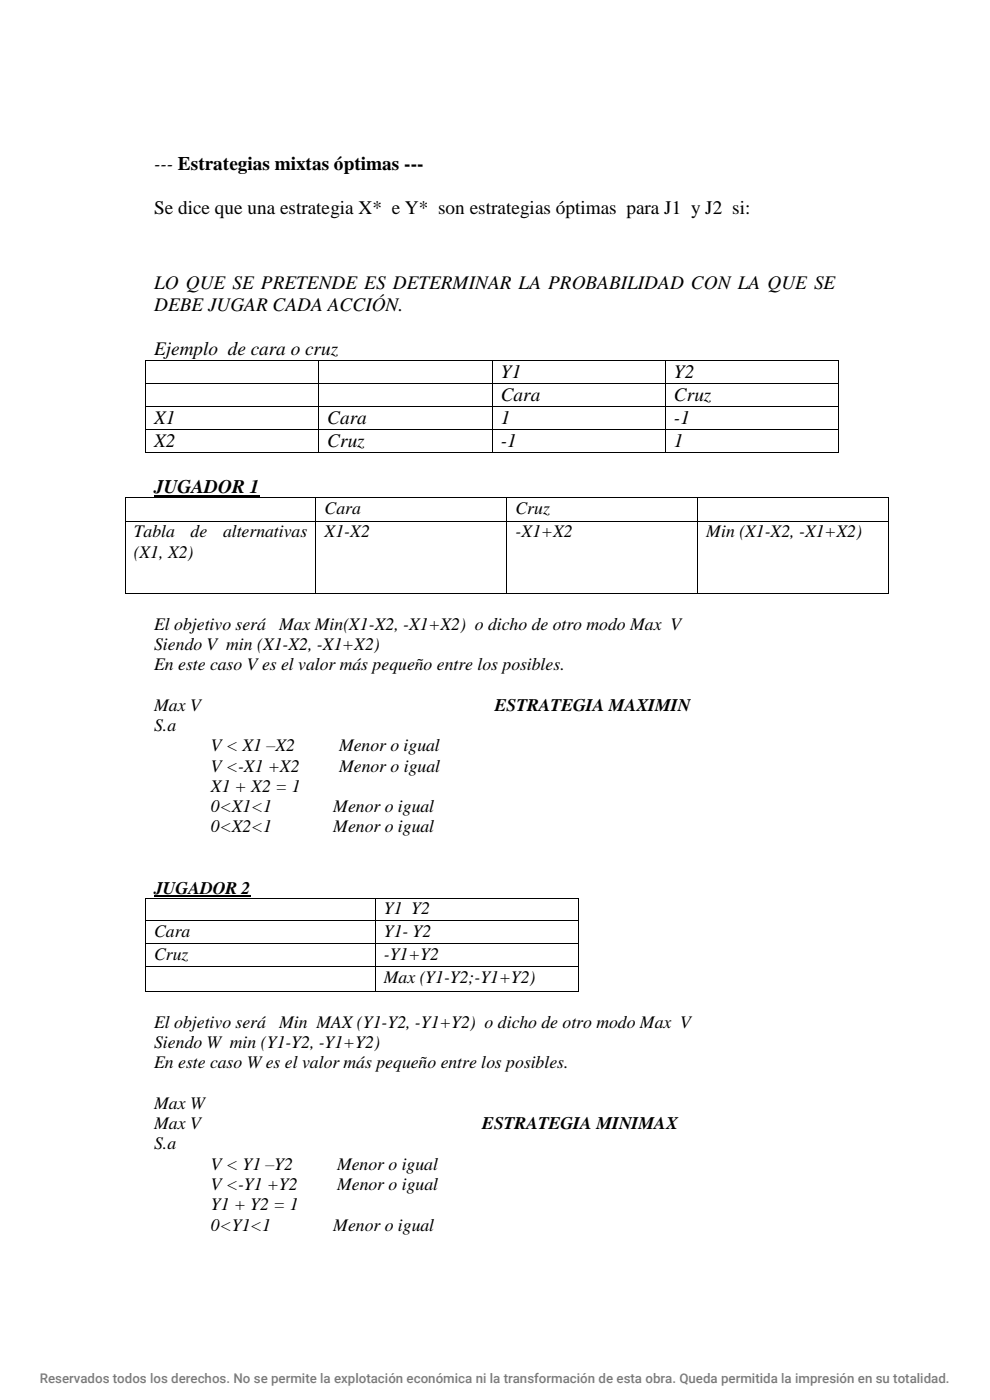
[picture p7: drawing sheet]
<svg xmlns="http://www.w3.org/2000/svg" width="210mm" height="297mm" viewBox="0 0 210 297" stroke-linecap="round" stroke-linejoin="round" font-family="sans-serif">
<defs><g id="words">
<g font-size="4.1">
<text x="32.7" y="36">--- Estrategias mixtas óptimas ---</text>
<text x="32.7" y="45.4">Se dice que una estrategia X* e Y* son estrategias óptimas para J1 y J2 si:</text>
<text x="32.7" y="61.3">LO QUE SE PRETENDE ES DETERMINAR LA PROBABILIDAD CON LA QUE SE</text>
<text x="32.7" y="66">DEBE JUGAR CADA ACCIÓN.</text>
<text x="32.7" y="75.4">Ejemplo de cara o cruz</text>
<text x="106.2" y="80.3">Y1</text>
<text x="143" y="80.3">Y2</text>
<text x="32.7" y="90">X1</text>
<text x="69.4" y="90">Cara</text>
<text x="106.2" y="85.1">Cara</text>
<text x="106.2" y="90">1</text>
<text x="143" y="85.1">Cruz</text>
<text x="143" y="90">-1</text>
<text x="32.7" y="94.9">X2</text>
<text x="69.4" y="94.9">Cruz</text>
<text x="106.2" y="94.9">-1</text>
<text x="143" y="94.9">1</text>
<text x="32.7" y="104.5">JUGADOR 1</text>
</g>
<g font-size="3.8">
<text x="68.9" y="109">Cara</text>
<text x="109.4" y="109">Cruz</text>
<text x="28.4" y="114">Tabla</text>
<text x="28.4" y="118.3">(X1, X2)</text>
<text x="40.4" y="114">de</text>
<text x="47.3" y="114">alternativas</text>
<text x="68.9" y="114">X1-X2</text>
<text x="109.4" y="114">-X1+X2</text>
<text x="149.8" y="114">Min (X1-X2, -X1+X2)</text>
<text x="32.7" y="133.6">El objetivo será</text>
<text x="32.7" y="137.9">Siendo V min (X1-X2, -X1+X2)</text>
<text x="59.2" y="133.6">Max Min(X1-X2, -X1+X2) o dicho de otro modo Max V</text>
<text x="32.7" y="142.2">En este caso V es el valor más pequeño entre los posibles.</text>
<text x="32.7" y="150.8">Max V</text>
<text x="32.7" y="155.1">S.a</text>
<text x="105" y="150.8">ESTRATEGIA MAXIMIN</text>
<text x="44.7" y="159.4">V &lt; X1 –X2</text>
<text x="71.9" y="159.4">Menor o igual</text>
<text x="44.7" y="163.7">V &lt;-X1 +X2</text>
<text x="44.7" y="168">X1 + X2 = 1</text>
<text x="71.9" y="163.7">Menor o igual</text>
<text x="44.7" y="172.3">0&lt;X1&lt;1</text>
<text x="70.7" y="172.3">Menor o igual</text>
<text x="44.7" y="176.6">0&lt;X2&lt;1</text>
<text x="70.7" y="176.6">Menor o igual</text>
<text x="32.7" y="189.6">JUGADOR 2</text>
<text x="81.4" y="194">Y1 Y2</text>
<text x="32.7" y="198.9">Cara</text>
<text x="32.7" y="203.7">Cruz</text>
<text x="81.4" y="198.9">Y1- Y2</text>
<text x="81.4" y="203.7">-Y1+Y2</text>
<text x="81.4" y="208.6">Max (Y1-Y2;-Y1+Y2)</text>
<text x="32.7" y="218">El objetivo será</text>
<text x="59.2" y="218">Min MAX (Y1-Y2, -Y1+Y2) o dicho de otro modo Max V</text>
<text x="32.7" y="222.3">Siendo W min (Y1-Y2, -Y1+Y2)</text>
<text x="32.7" y="226.7">En este caso Wes el valor más pequeño entre los posibles.</text>
<text x="32.7" y="235.3">Max W</text>
<text x="32.7" y="239.6">Max V</text>
<text x="102.3" y="239.6">ESTRATEGIA MINIMAX</text>
<text x="32.7" y="243.8">S.a</text>
<text x="44.7" y="248.2">V &lt; Y1 –Y2</text>
<text x="71.5" y="248.2">Menor o igual</text>
<text x="44.7" y="252.5">V &lt;-Y1 +Y2</text>
<text x="44.7" y="256.8">Y1 + Y2 = 1</text>
<text x="71.5" y="252.5">Menor o igual</text>
<text x="44.7" y="261.1">0&lt;Y1&lt;1</text>
<text x="70.7" y="261.1">Menor o igual</text>
</g>
<text font-size="2.8" fill="#7c7c7c" x="8.4" y="293.5">Reservados todos los derechos. No se permite la explotación económica ni la transformación de esta obra. Queda permitida la impresión en su totalidad.</text>
</g></defs>
<g fill="#000">
<path d="M30.8 76.4h.1v.2h-.1z" fill-rule="evenodd"/>
<path d="M30.8 76.4h.1v.2h-.1z" fill-rule="evenodd"/>
<path d="M67.5 76.4h.2v.2h-.2z" fill-rule="evenodd"/>
<path d="M104.3 76.4h.2v.2h-.2z" fill-rule="evenodd"/>
<path d="M141.1 76.4h.1v.2h-.1z" fill-rule="evenodd"/>
<path d="M177.8 76.4h.2v.2h-.2z" fill-rule="evenodd"/>
<path d="M177.8 76.4h.2v.2h-.2z" fill-rule="evenodd"/>
<path d="M30.8 81.3h.1v.1h-.1z" fill-rule="evenodd"/>
<path d="M30.8 86.2h.1v.1h-.1z" fill-rule="evenodd"/>
<path d="M30.8 91h.1v.2h-.1z" fill-rule="evenodd"/>
<path d="M30.8 95.9h.1v.1h-.1z" fill-rule="evenodd"/>
<path d="M30.8 95.9h.1v.1h-.1z" fill-rule="evenodd"/>
<path d="M67.5 81.3h.2v.1h-.2z" fill-rule="evenodd"/>
<path d="M67.5 86.2h.2v.1h-.2z" fill-rule="evenodd"/>
<path d="M67.5 91h.2v.2h-.2z" fill-rule="evenodd"/>
<path d="M67.5 95.9h.2v.1h-.2z" fill-rule="evenodd"/>
<path d="M104.3 81.3h.2v.1h-.2z" fill-rule="evenodd"/>
<path d="M104.3 86.2h.2v.1h-.2z" fill-rule="evenodd"/>
<path d="M104.3 91h.2v.2h-.2z" fill-rule="evenodd"/>
<path d="M104.3 95.9h.2v.1h-.2z" fill-rule="evenodd"/>
<path d="M141.1 81.3h.1v.1h-.1z" fill-rule="evenodd"/>
<path d="M141.1 86.2h.1v.1h-.1z" fill-rule="evenodd"/>
<path d="M141.1 91h.1v.2h-.1z" fill-rule="evenodd"/>
<path d="M141.1 95.9h.1v.1h-.1z" fill-rule="evenodd"/>
<path d="M177.8 81.3h.2v.1h-.2z" fill-rule="evenodd"/>
<path d="M177.8 86.2h.2v.1h-.2z" fill-rule="evenodd"/>
<path d="M177.8 91h.2v.2h-.2z" fill-rule="evenodd"/>
<path d="M177.8 95.9h.2v.1h-.2z" fill-rule="evenodd"/>
<path d="M177.8 95.9h.2v.1h-.2z" fill-rule="evenodd"/>
<path d="M26.5 105.4h.1v.2h-.1z" fill-rule="evenodd"/>
<path d="M26.5 105.4h.1v.2h-.1z" fill-rule="evenodd"/>
<path d="M26.5 110.5h.1v.1h-.1z" fill-rule="evenodd"/>
<path d="M66.9 105.4h.2v.2h-.2z" fill-rule="evenodd"/>
<path d="M66.9 110.5h.2v.1h-.2z" fill-rule="evenodd"/>
<path d="M107.4 105.4h.2v.2h-.2z" fill-rule="evenodd"/>
<path d="M107.4 110.5h.2v.1h-.2z" fill-rule="evenodd"/>
<path d="M148 105.4h.1v.2h-.1z" fill-rule="evenodd"/>
<path d="M148 110.5h.1v.1h-.1z" fill-rule="evenodd"/>
<path d="M188.4 105.4h.2v.2h-.2z" fill-rule="evenodd"/>
<path d="M188.4 105.4h.2v.2h-.2z" fill-rule="evenodd"/>
<path d="M188.4 110.5h.2v.1h-.2z" fill-rule="evenodd"/>
<path d="M26.5 125.7h.1v.2h-.1z" fill-rule="evenodd"/>
<path d="M26.5 125.7h.1v.2h-.1z" fill-rule="evenodd"/>
<path d="M66.9 125.7h.2v.2h-.2z" fill-rule="evenodd"/>
<path d="M107.4 125.7h.2v.2h-.2z" fill-rule="evenodd"/>
<path d="M148 125.7h.1v.2h-.1z" fill-rule="evenodd"/>
<path d="M188.4 125.7h.2v.2h-.2z" fill-rule="evenodd"/>
<path d="M188.4 125.7h.2v.2h-.2z" fill-rule="evenodd"/>
<path d="M30.8 190.4h.1v.2h-.1z" fill-rule="evenodd"/>
<path d="M30.8 190.4h.1v.2h-.1z" fill-rule="evenodd"/>
<path d="M30.8 195.3h.1v.2h-.1z" fill-rule="evenodd"/>
<path d="M79.5 190.4h.1v.2h-.1z" fill-rule="evenodd"/>
<path d="M79.5 195.3h.1v.2h-.1z" fill-rule="evenodd"/>
<path d="M122.7 190.4h.1v.2h-.1z" fill-rule="evenodd"/>
<path d="M122.7 190.4h.1v.2h-.1z" fill-rule="evenodd"/>
<path d="M122.7 195.3h.1v.2h-.1z" fill-rule="evenodd"/>
<path d="M30.8 200.2h.1v.1h-.1z" fill-rule="evenodd"/>
<path d="M30.8 205h.1v.2h-.1z" fill-rule="evenodd"/>
<path d="M30.8 210.2h.1v.2h-.1z" fill-rule="evenodd"/>
<path d="M30.8 210.2h.1v.2h-.1z" fill-rule="evenodd"/>
<path d="M79.5 200.2h.1v.1h-.1z" fill-rule="evenodd"/>
<path d="M79.5 205h.1v.2h-.1z" fill-rule="evenodd"/>
<path d="M79.5 210.2h.1v.2h-.1z" fill-rule="evenodd"/>
<path d="M122.7 200.2h.1v.1h-.1z" fill-rule="evenodd"/>
<path d="M122.7 205h.1v.2h-.1z" fill-rule="evenodd"/>
<path d="M122.7 210.2h.1v.2h-.1z" fill-rule="evenodd"/>
<path d="M122.7 210.2h.1v.2h-.1z" fill-rule="evenodd"/>
</g>
<g fill="none" stroke="#000" stroke-width=".21">
<path d="M30.9 76.6v4.7M30.9 76.5h36.6M67.6 76.6v4.7M67.7 76.5h36.6M104.4 76.6v4.7M104.5 76.5h36.6M141.1 76.6v4.7M141.2 76.5h36.6M177.9 76.6v4.7M30.9 81.4v4.8M30.9 86.3v4.7M30.9 91.2v4.7"/>
<path d="M30.9 81.3h36.6M30.9 86.2h36.6M30.9 91.1h36.6M30.9 96h36.6M67.6 81.4v4.8M67.6 86.3v4.7M67.6 91.2v4.7M67.7 81.3h36.6M67.7 86.2h36.6M67.7 91.1h36.6M67.7 96h36.6M104.4 81.4v4.8"/>
<path d="M104.4 86.3v4.7M104.4 91.2v4.7M104.5 81.3h36.6M104.5 86.2h36.6M104.5 91.1h36.6M104.5 96h36.6M141.1 81.4v4.8M141.1 86.3v4.7M141.1 91.2v4.7M141.2 81.3h36.6M141.2 86.2h36.6M141.2 91.1h36.6"/>
<path d="M141.2 96h36.6M177.9 81.4v4.8M177.9 86.3v4.7M177.9 91.2v4.7M26.6 105.6v4.9M26.6 110.6v15.1M26.6 105.5h40.3M26.6 110.5h40.3M67 105.6v4.9M67 110.6v15.1M67.1 105.5h40.3M67.1 110.5h40.3"/>
<path d="M107.5 105.6v4.9M107.5 110.6v15.1M107.6 105.5h40.4M107.6 110.5h40.4M148 105.6v4.9M148 110.6v15.1M148.1 105.5h40.3M148.1 110.5h40.3M188.5 105.6v4.9M188.5 110.6v15.1M26.6 125.8h40.3M67.1 125.8h40.3"/>
<path d="M107.6 125.8h40.4M148.1 125.8h40.3M30.9 190.6v4.7M30.9 195.5v4.7M30.9 190.5h48.6M30.9 195.4h48.6M79.6 190.6v4.7M79.6 195.5v4.7M79.6 190.5h43.1M79.6 195.4h43.1M122.8 190.6v4.7M122.8 195.5v4.7"/>
<path d="M30.9 200.3v4.7M30.9 205.2v5M30.9 200.2h48.6M30.9 205.1h48.6M30.9 210.3h48.6M79.6 200.3v4.7M79.6 205.2v5M79.6 200.2h43.1M79.6 205.1h43.1M79.6 210.3h43.1M122.8 200.3v4.7M122.8 205.2v5"/>
</g>
<path d="M32.7 105.2h22.3" fill="none" stroke="#000" stroke-width=".41"/>
<path d="M32.7 190.2h20.4" fill="none" stroke="#000" stroke-width=".37"/>
<use href="#words"/>
</svg>
